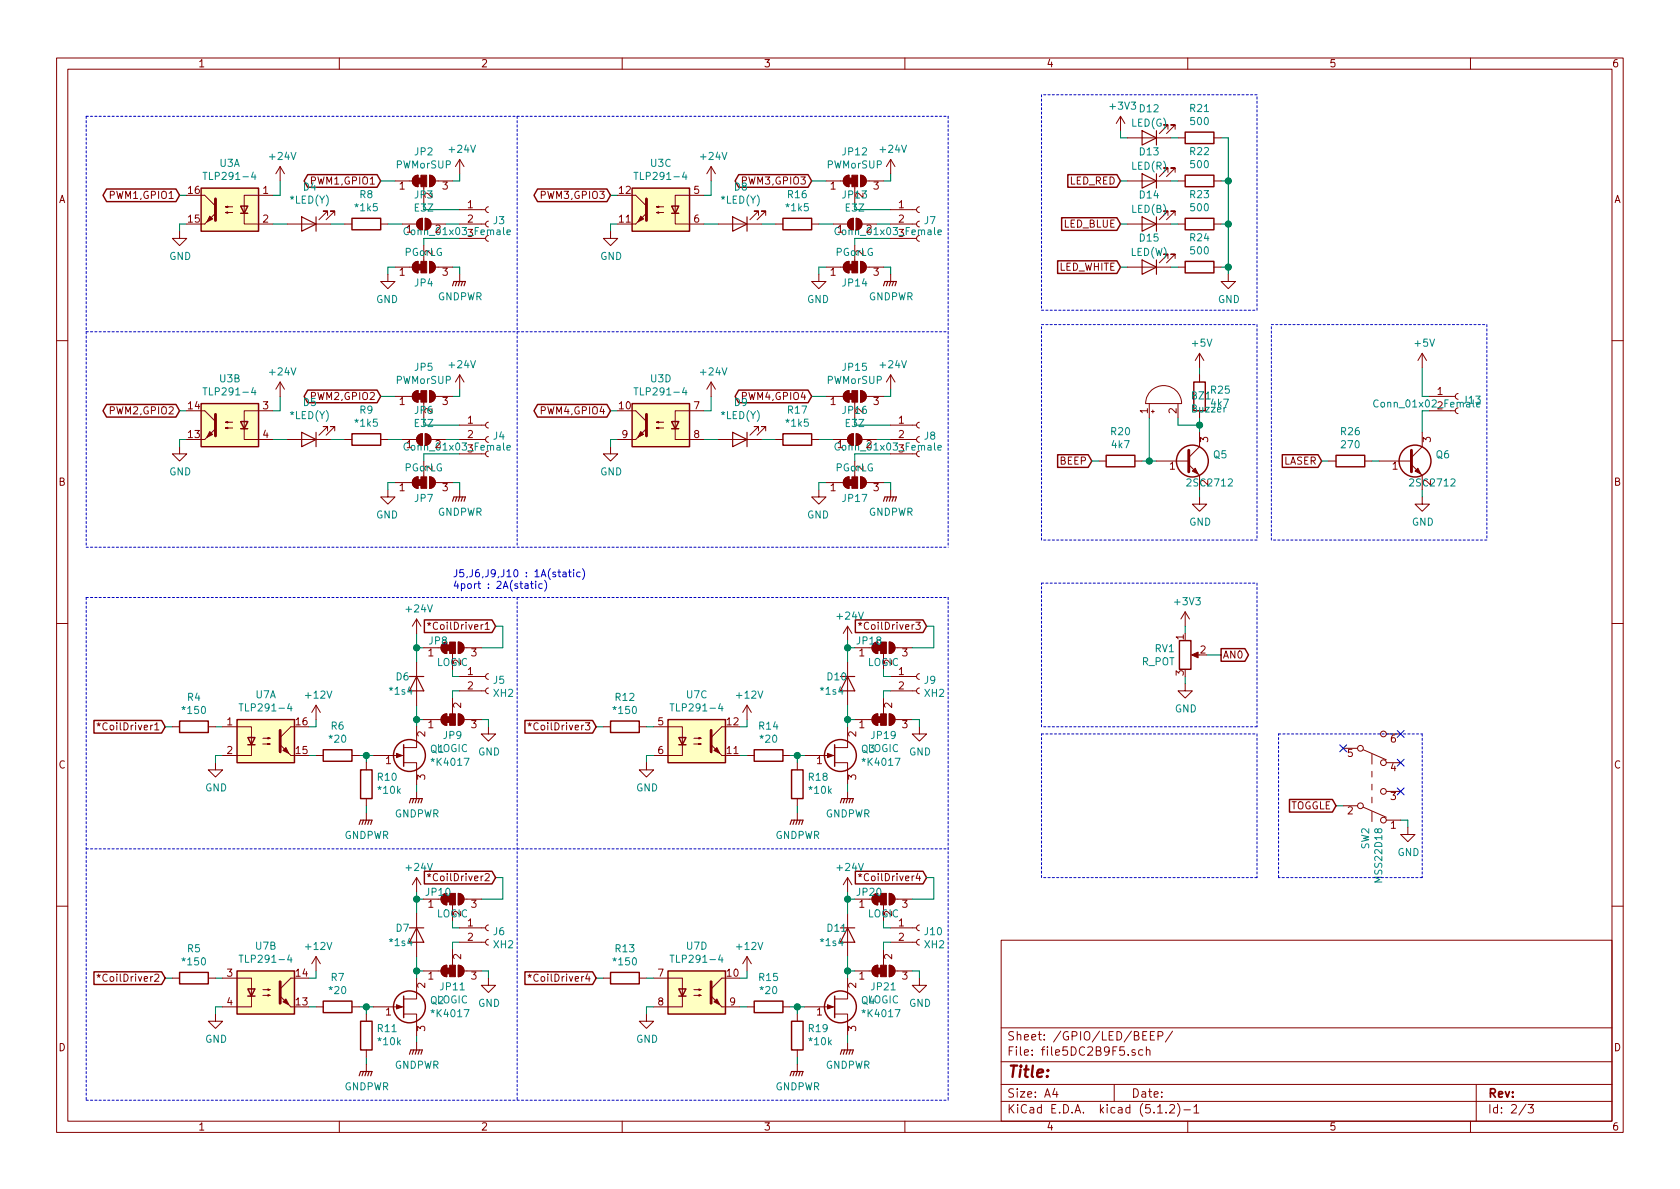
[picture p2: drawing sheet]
<svg xmlns="http://www.w3.org/2000/svg" width="297mm" height="210mm" viewBox="0 0 297 210" stroke-linecap="round" stroke-linejoin="round" font-family="sans-serif">
<defs><g id="words">
<text font-size="2.8" fill="#840000" x="178" y="190.5">Title:</text>
<g font-size="2.1" fill="#840000">
<text x="178" y="184">Sheet: /GPIO/LED/BEEP/</text>
<text x="178" y="186.7">File: file5DC2B9F5.sch</text>
<text x="178" y="196.9">KiCad E.D.A. kicad (5.1.2)-1</text>
<text x="178" y="194.1">Size: A4</text>
<text x="200" y="194.1">Date:</text>
<text x="263" y="194.1">Rev:</text>
<text x="263" y="196.9">Id: 2/3</text>
</g>
<g font-size="1.8" fill="#840000">
<text x="35" y="11.9">1</text>
<text x="85" y="11.9">2</text>
<text x="135" y="11.9">3</text>
<text x="185" y="11.9">4</text>
<text x="235" y="11.9">5</text>
<text x="285" y="11.9">6</text>
<text x="10.4" y="35.9">A</text>
<text x="19.8" y="35.2">PWM1,GPIO1</text>
<text x="33.3" y="34.3">16</text>
<text x="46.5" y="34.3">1</text>
<text x="55.3" y="32.6">PWM1,GPIO1</text>
<text x="70.6" y="33.5">1</text>
<text x="78.3" y="33.5">3</text>
<text x="96" y="35.2">PWM3,GPIO3</text>
<text x="109.5" y="34.3">12</text>
<text x="122.7" y="34.3">5</text>
<text x="131.5" y="32.6">PWM3,GPIO3</text>
<text x="146.8" y="33.5">1</text>
<text x="154.5" y="33.5">3</text>
<text x="189.1" y="32.6">LED_RED</text>
<text x="285.4" y="35.9">A</text>
<text x="33.3" y="39.4">15</text>
<text x="46.5" y="39.4">2</text>
<text x="71.9" y="41.1">1Conn_01x03_Female</text>
<text x="77" y="41.1">2</text>
<text x="82.7" y="36.8">1</text>
<text x="82.7" y="39.4">2</text>
<text x="109.5" y="39.4">11</text>
<text x="122.7" y="39.4">6</text>
<text x="148.1" y="41.1">1Conn_01x03_Female</text>
<text x="153.2" y="41.1">2</text>
<text x="158.9" y="36.8">1</text>
<text x="158.9" y="39.4">2</text>
<text x="188" y="40.3">LED_BLUE</text>
<text x="187.1" y="47.9">LED_WHITE</text>
<text x="70.6" y="48.8">1</text>
<text x="78.3" y="48.8">3</text>
<text x="146.8" y="48.8">1</text>
<text x="154.5" y="48.8">3</text>
<text x="55.3" y="70.7">PWM2,GPIO2</text>
<text x="70.6" y="71.6">1</text>
<text x="78.3" y="71.6">3</text>
<text x="131.5" y="70.7">PWM4,GPIO4</text>
<text x="146.8" y="71.6">1</text>
<text x="154.5" y="71.6">3</text>
<text x="254.2" y="69.8">1</text>
<text x="19.8" y="73.3">PWM2,GPIO2</text>
<text x="33.3" y="77.5">13</text>
<text x="33.3" y="72.4">14</text>
<text x="46.5" y="72.4">3</text>
<text x="46.5" y="77.5">4</text>
<text x="82.7" y="74.9">1</text>
<text x="82.7" y="77.5">2</text>
<text x="96" y="73.3">PWM4,GPIO4</text>
<text x="109.5" y="72.4">10</text>
<text x="110" y="77.5">9</text>
<text x="122.7" y="72.4">7</text>
<text x="122.7" y="77.5">8</text>
<text x="158.9" y="74.9">1</text>
<text x="158.9" y="77.5">2</text>
<text x="202.9" y="73.1" transform="rotate(-90 202.9 73.1)">1</text>
<text x="208" y="73.1" transform="rotate(-90 208 73.1)">2</text>
<text x="71.9" y="79.2">1Conn_01x03_Female</text>
<text x="77" y="79.2">2</text>
<text x="148.1" y="79.2">1Conn_01x03_Female</text>
<text x="153.2" y="79.2">2</text>
<text x="187.4" y="82.2">BEEP</text>
<text x="206.8" y="83.1">1</text>
<text x="213.6" y="78.2" transform="rotate(-90 213.6 78.2)">3</text>
<text x="226.9" y="82.2">LASER</text>
<text x="246.2" y="83.1">1</text>
<text x="253" y="78.2" transform="rotate(-90 253 78.2)">3</text>
<text x="10.4" y="85.9">B</text>
<text x="70.6" y="86.9">1</text>
<text x="78.3" y="86.9">3</text>
<text x="146.8" y="86.9">1</text>
<text x="154.5" y="86.9">3</text>
<text x="285.4" y="85.9">B</text>
<text x="76.7" y="111.4">*CoilDriver1</text>
<text x="152.9" y="111.4">*CoilDriver3</text>
<text x="209.3" y="113.1" transform="rotate(-90 209.3 113.1)">1</text>
<text x="75.7" y="116.1">1</text>
<text x="82.7" y="119.4">1</text>
<text x="83.3" y="116.1">3</text>
<text x="151.9" y="116.1">1</text>
<text x="158.9" y="119.4">1</text>
<text x="159.5" y="116.1">3</text>
<text x="209.3" y="119.5" transform="rotate(-90 209.3 119.5)">3</text>
<text x="212.2" y="115.6">2</text>
<text x="216.2" y="116.5">AN0</text>
<text x="81.5" y="125.2" transform="rotate(-90 81.5 125.2)">2</text>
<text x="82.7" y="121.9">2</text>
<text x="157.7" y="125.2" transform="rotate(-90 157.7 125.2)">2</text>
<text x="158.9" y="121.9">2</text>
<text x="18.3" y="129.2">*CoilDriver1</text>
<text x="40.2" y="128.3">1</text>
<text x="52.4" y="128.3">16</text>
<text x="75.2" y="130.3" transform="rotate(-90 75.2 130.3)">2</text>
<text x="75.7" y="128.8">1</text>
<text x="83.3" y="128.8">3</text>
<text x="94.5" y="129.2">*CoilDriver3</text>
<text x="116.4" y="128.3">5</text>
<text x="128.6" y="128.3">12</text>
<text x="151.4" y="130.3" transform="rotate(-90 151.4 130.3)">2</text>
<text x="151.9" y="128.8">1</text>
<text x="159.5" y="128.8">3</text>
<text x="245.9" y="131.3">6</text>
<text x="10.4" y="135.9">C</text>
<text x="40.2" y="133.3">2</text>
<text x="52.4" y="133.3">15</text>
<text x="68.2" y="135.1">1</text>
<text x="75.2" y="137.9" transform="rotate(-90 75.2 137.9)">3</text>
<text x="116.4" y="133.3">6</text>
<text x="128.6" y="133.3">11</text>
<text x="144.4" y="135.1">1</text>
<text x="151.4" y="137.9" transform="rotate(-90 151.4 137.9)">3</text>
<text x="238.3" y="133.9">5</text>
<text x="245.9" y="136.4">4</text>
<text x="285.4" y="135.9">C</text>
<text x="228" y="143.1">TOGGLE</text>
<text x="245.9" y="141.5">3</text>
<text x="238.3" y="144">2</text>
<text x="245.9" y="146.6">1</text>
<text x="76.7" y="155.8">*CoilDriver2</text>
<text x="152.9" y="155.8">*CoilDriver4</text>
<text x="75.7" y="160.5">1</text>
<text x="83.3" y="160.5">3</text>
<text x="151.9" y="160.5">1</text>
<text x="159.5" y="160.5">3</text>
<text x="82.7" y="163.8">1</text>
<text x="82.7" y="166.4">2</text>
<text x="158.9" y="163.8">1</text>
<text x="158.9" y="166.4">2</text>
<text x="18.3" y="173.6">*CoilDriver2</text>
<text x="40.2" y="172.7">3</text>
<text x="52.4" y="172.7">14</text>
<text x="75.7" y="173.2">1</text>
<text x="81.5" y="169.6" transform="rotate(-90 81.5 169.6)">2</text>
<text x="83.3" y="173.2">3</text>
<text x="94.5" y="173.6">*CoilDriver4</text>
<text x="116.4" y="172.7">7</text>
<text x="128.6" y="172.7">10</text>
<text x="151.9" y="173.2">1</text>
<text x="157.7" y="169.6" transform="rotate(-90 157.7 169.6)">2</text>
<text x="159.5" y="173.2">3</text>
<text x="40.2" y="177.8">4</text>
<text x="52.4" y="177.8">13</text>
<text x="68.2" y="179.6">1</text>
<text x="75.2" y="174.7" transform="rotate(-90 75.2 174.7)">2</text>
<text x="116.4" y="177.8">8</text>
<text x="129.1" y="177.8">9</text>
<text x="144.4" y="179.6">1</text>
<text x="151.4" y="174.7" transform="rotate(-90 151.4 174.7)">2</text>
<text x="10.4" y="185.9">D</text>
<text x="75.2" y="182.3" transform="rotate(-90 75.2 182.3)">3</text>
<text x="151.4" y="182.3" transform="rotate(-90 151.4 182.3)">3</text>
<text x="285.4" y="185.9">D</text>
<text x="35" y="199.9">1</text>
<text x="85" y="199.9">2</text>
<text x="135" y="199.9">3</text>
<text x="185" y="199.9">4</text>
<text x="235" y="199.9">5</text>
<text x="285" y="199.9">6</text>
</g>
<g font-size="1.8" fill="#008484">
<text x="196.4" y="19.4">+3V3</text>
<text x="200.2" y="22.4">LED(G)</text>
<text x="201.5" y="19.9">D12</text>
<text x="210.5" y="19.8">R21</text>
<text x="210.6" y="22.1">500</text>
<text x="38.9" y="29.5">U3A</text>
<text x="47.8" y="28.3">+24V</text>
<text x="70.1" y="29.8">PWMorSUP</text>
<text x="73.4" y="27.5">JP2</text>
<text x="79.6" y="27">+24V</text>
<text x="115.1" y="29.5">U3C</text>
<text x="124" y="28.3">+24V</text>
<text x="146.3" y="29.8">PWMorSUP</text>
<text x="149.1" y="27.5">JP12</text>
<text x="155.8" y="27">+24V</text>
<text x="201.5" y="27.5">D13</text>
<text x="210.5" y="27.4">R22</text>
<text x="210.6" y="29.7">500</text>
<text x="36.7" y="31.8">TLP291-4</text>
<text x="53.7" y="33.7">D4</text>
<text x="63.7" y="35">R8</text>
<text x="73.4" y="35.1">JP3</text>
<text x="76.5" y="35" transform="rotate(-90 76.5 35)">2</text>
<text x="112.9" y="31.8">TLP291-4</text>
<text x="129.9" y="33.7">D8</text>
<text x="139.3" y="35">R16</text>
<text x="152.7" y="35" transform="rotate(-90 152.7 35)">2</text>
<text x="200.2" y="30">LED(R)</text>
<text x="201.5" y="35.1">D14</text>
<text x="210.5" y="35">R23</text>
<text x="51.5" y="36">*LED(Y)</text>
<text x="63" y="37.4">*1k5</text>
<text x="73.3" y="37.4">E3Z</text>
<text x="82.7" y="41.9">3</text>
<text x="87.3" y="39.6">J3</text>
<text x="127.7" y="36">*LED(Y)</text>
<text x="139.2" y="37.4">*1k5</text>
<text x="149.5" y="37.4">E3Z</text>
<text x="158.9" y="41.9">3</text>
<text x="163.5" y="39.6">J7</text>
<text x="200.2" y="37.6">LED(B)</text>
<text x="210.6" y="37.4">500</text>
<text x="29.9" y="46">GND</text>
<text x="71.6" y="45.3">PGorLG</text>
<text x="76.5" y="45.2" transform="rotate(-90 76.5 45.2)">2</text>
<text x="106.1" y="46">GND</text>
<text x="147.8" y="45.3">PGorLG</text>
<text x="152.7" y="45.2" transform="rotate(-90 152.7 45.2)">2</text>
<text x="200" y="45.3">LED(W)</text>
<text x="201.5" y="42.7">D15</text>
<text x="210.5" y="42.7">R24</text>
<text x="210.6" y="45">500</text>
<text x="66.5" y="53.6">GND</text>
<text x="73.4" y="50.7">JP4</text>
<text x="77.4" y="53.1">GNDPWR</text>
<text x="142.7" y="53.6">GND</text>
<text x="149.1" y="50.7">JP14</text>
<text x="153.6" y="53.1">GNDPWR</text>
<text x="215.3" y="53.6">GND</text>
<text x="73.4" y="65.6">JP5</text>
<text x="79.6" y="65.1">+24V</text>
<text x="149.1" y="65.6">JP15</text>
<text x="155.8" y="65.1">+24V</text>
<text x="210.9" y="61.3">+5V</text>
<text x="250.2" y="61.3">+5V</text>
<text x="36.7" y="69.9">TLP291-4</text>
<text x="38.9" y="67.6">U3B</text>
<text x="47.8" y="66.4">+24V</text>
<text x="53.7" y="71.8">D5</text>
<text x="70.1" y="67.9">PWMorSUP</text>
<text x="112.9" y="69.9">TLP291-4</text>
<text x="115.1" y="67.6">U3D</text>
<text x="124" y="66.4">+24V</text>
<text x="129.9" y="71.8">D9</text>
<text x="146.3" y="67.9">PWMorSUP</text>
<text x="210.7" y="70.6">BZ1</text>
<text x="214.1" y="69.6">R25</text>
<text x="214.2" y="71.9">4k7</text>
<text x="258.8" y="71.4">J13</text>
<text x="51.5" y="74.1">*LED(Y)</text>
<text x="63" y="75.5">*1k5</text>
<text x="63.7" y="73.1">R9</text>
<text x="73.3" y="75.5">E3Z</text>
<text x="73.4" y="73.2">JP6</text>
<text x="76.5" y="73.1" transform="rotate(-90 76.5 73.1)">2</text>
<text x="87.3" y="77.7">J4</text>
<text x="127.7" y="74.1">*LED(Y)</text>
<text x="139.2" y="75.5">*1k5</text>
<text x="139.3" y="73.1">R17</text>
<text x="149.5" y="75.5">E3Z</text>
<text x="152.7" y="73.1" transform="rotate(-90 152.7 73.1)">2</text>
<text x="163.5" y="77.7">J8</text>
<text x="196.5" y="77">R20</text>
<text x="210.8" y="72.9">Buzzer</text>
<text x="237.1" y="77">R26</text>
<text x="243.6" y="72.1">Conn_01x02_Female</text>
<text x="254.2" y="72.4">2</text>
<text x="71.6" y="83.4">PGorLG</text>
<text x="76.5" y="83.3" transform="rotate(-90 76.5 83.3)">2</text>
<text x="82.7" y="80">3</text>
<text x="147.8" y="83.4">PGorLG</text>
<text x="152.7" y="83.3" transform="rotate(-90 152.7 83.3)">2</text>
<text x="158.9" y="80">3</text>
<text x="196.6" y="79.3">4k7</text>
<text x="214.6" y="81">Q5</text>
<text x="237.3" y="79.3">270</text>
<text x="253.9" y="81">Q6</text>
<text x="29.9" y="84.1">GND</text>
<text x="73.4" y="88.8">JP7</text>
<text x="106.1" y="84.1">GND</text>
<text x="149.1" y="88.8">JP17</text>
<text x="210.2" y="86">2SC2712</text>
<text x="213.6" y="85.8" transform="rotate(-90 213.6 85.8)">2</text>
<text x="249.6" y="86">2SC2712</text>
<text x="253" y="85.8" transform="rotate(-90 253 85.8)">2</text>
<text x="66.5" y="91.7">GND</text>
<text x="77.4" y="91.2">GNDPWR</text>
<text x="142.7" y="91.7">GND</text>
<text x="153.6" y="91.2">GNDPWR</text>
<text x="210.3" y="93">GND</text>
<text x="249.6" y="93">GND</text>
<text x="207.8" y="107">+3V3</text>
<text x="72" y="108.3">+24V</text>
<text x="75.9" y="114">JP8</text>
<text x="148.2" y="109.6">+24V</text>
<text x="151.6" y="114">JP18</text>
<text x="77.2" y="117.8">LOGIC</text>
<text x="81.5" y="117.6" transform="rotate(-90 81.5 117.6)">2</text>
<text x="153.4" y="117.8">LOGIC</text>
<text x="157.7" y="117.6" transform="rotate(-90 157.7 117.6)">2</text>
<text x="201.9" y="117.6">R_POT</text>
<text x="204.2" y="115.3">RV1</text>
<text x="33.2" y="123.9">R4</text>
<text x="43.1" y="125.8">TLP291-4</text>
<text x="45.2" y="123.5">U7A</text>
<text x="54.2" y="123.5">+12V</text>
<text x="69.1" y="122.9">*1s4</text>
<text x="70.1" y="120.3">D6</text>
<text x="87.3" y="120.9">J5</text>
<text x="87.3" y="123.2">XH2</text>
<text x="108.9" y="123.9">R12</text>
<text x="119.3" y="125.8">TLP291-4</text>
<text x="121.4" y="123.5">U7C</text>
<text x="130.4" y="123.5">+12V</text>
<text x="145.3" y="122.9">*1s4</text>
<text x="146.3" y="120.3">D10</text>
<text x="163.5" y="120.9">J9</text>
<text x="163.5" y="123.2">XH2</text>
<text x="207.7" y="126">GND</text>
<text x="32.5" y="126.3">*150</text>
<text x="58.4" y="131.3">*20</text>
<text x="58.6" y="129">R6</text>
<text x="78.4" y="130.7">JP9</text>
<text x="108.7" y="126.3">*150</text>
<text x="134.3" y="129">R14</text>
<text x="134.6" y="131.3">*20</text>
<text x="154.2" y="130.7">JP19</text>
<text x="76.1" y="133.1">Q1</text>
<text x="76.6" y="135.4">*K4017</text>
<text x="77.2" y="133">LOGIC</text>
<text x="84.5" y="133.6">GND</text>
<text x="152.3" y="133.1">Q3</text>
<text x="152.8" y="135.4">*K4017</text>
<text x="153.4" y="133">LOGIC</text>
<text x="160.7" y="133.6">GND</text>
<text x="36.3" y="139.9">GND</text>
<text x="66.8" y="138.1">R10</text>
<text x="67" y="140.4">*10k</text>
<text x="112.5" y="139.9">GND</text>
<text x="143" y="138.1">R18</text>
<text x="143.2" y="140.4">*10k</text>
<text x="60.9" y="148.4">GNDPWR</text>
<text x="69.7" y="144.5">GNDPWR</text>
<text x="137.1" y="148.4">GNDPWR</text>
<text x="145.9" y="144.5">GNDPWR</text>
<text x="72" y="154">+24V</text>
<text x="148.2" y="154">+24V</text>
<text x="242.1" y="150.2" transform="rotate(-90 242.1 150.2)">SW2</text>
<text x="244.4" y="155.8" transform="rotate(-90 244.4 155.8)">MSS22D18</text>
<text x="247.1" y="151.4">GND</text>
<text x="75.4" y="158.4">JP10</text>
<text x="151.6" y="158.4">JP20</text>
<text x="45.2" y="167.9">U7B</text>
<text x="54.2" y="168">+12V</text>
<text x="69.1" y="167.3">*1s4</text>
<text x="70.1" y="164.8">D7</text>
<text x="77.2" y="162.2">LOGIC</text>
<text x="81.5" y="162" transform="rotate(-90 81.5 162)">2</text>
<text x="87.3" y="165.4">J6</text>
<text x="87.3" y="167.7">XH2</text>
<text x="121.4" y="167.9">U7D</text>
<text x="130.4" y="168">+12V</text>
<text x="145.3" y="167.3">*1s4</text>
<text x="146.3" y="164.8">D11</text>
<text x="153.4" y="162.2">LOGIC</text>
<text x="157.7" y="162" transform="rotate(-90 157.7 162)">2</text>
<text x="163.5" y="167.7">XH2</text>
<text x="163.6" y="165.4">J10</text>
<text x="32.5" y="170.7">*150</text>
<text x="33.2" y="168.4">R5</text>
<text x="43.1" y="170.3">TLP291-4</text>
<text x="58.6" y="173.5">R7</text>
<text x="108.7" y="170.7">*150</text>
<text x="108.9" y="168.4">R13</text>
<text x="119.3" y="170.3">TLP291-4</text>
<text x="134.3" y="173.5">R15</text>
<text x="58.4" y="175.8">*20</text>
<text x="76.1" y="177.6">Q2</text>
<text x="76.6" y="179.9">*K4017</text>
<text x="77.2" y="177.4">LOGIC</text>
<text x="78" y="175.1">JP11</text>
<text x="84.5" y="178">GND</text>
<text x="134.6" y="175.8">*20</text>
<text x="152.3" y="177.6">Q4</text>
<text x="152.8" y="179.9">*K4017</text>
<text x="153.4" y="177.4">LOGIC</text>
<text x="154.2" y="175.1">JP21</text>
<text x="160.7" y="178">GND</text>
<text x="36.3" y="184.4">GND</text>
<text x="66.8" y="182.5">R11</text>
<text x="67" y="184.8">*10k</text>
<text x="112.5" y="184.4">GND</text>
<text x="143" y="182.5">R19</text>
<text x="143.2" y="184.8">*10k</text>
<text x="69.7" y="189">GNDPWR</text>
<text x="145.9" y="189">GNDPWR</text>
<text x="60.9" y="192.8">GNDPWR</text>
<text x="137.1" y="192.8">GNDPWR</text>
</g>
<g font-size="1.8" fill="#0000c2">
<text x="80" y="102.1">J5,J6,J9,J10 : 1A(static)</text>
<text x="80" y="104.1">4port : 2A(static)</text>
</g>
</g></defs>
<g fill="none" stroke="#840000" stroke-width=".18">
<path d="M10 10.3h277v189.9h-277zM12 12.2h273v186.1h-273zM60 10.3v1.9M110 10.3v1.9M160 10.3v1.9M210 10.3v1.9M260 10.3v1.9M35.6 39.6h.6M35.6 34.5h.6l1.9 1.9M39.9 37.6l.4-.1v.2l-.4-.1h1.2M39.9 36.6l.4-.2v.3l-.4-.1h1.2M48.3 34.5h-5.1v5.1h5.1"/>
<path d="M49.5 29.5v2.5M49.5 29.5l-.7 1.2M49.5 29.5l.8 1.2M50.8 39.6h7.6M57.9 38.1v-.8h-.8h.8l-1.5 1.6M59.2 38.1v-.8h-.8h.8l-1.5 1.6M61 39.6h1.2M67.3 39.6h1.3M69.8 32h3.1M71.1 39.6h2.6M73.3 31.2l.6-.2v2a1.02 1.02 0 0 1-1-.7 1.02 1.02 0 0 1 .4-1.1zM73.9 39l.4-.3 .4-.1v2a1.03 1.03 0 0 1-.9-.6 1.03 1.03 0 0 1 .1-1z"/>
<path d="M74.9 33v2.8M75.2 38.6a1.02 1.02 0 0 1 1 1 1.02 1.02 0 0 1-1 1zM75.9 31a1.02 1.02 0 0 1 1.1 1 1.02 1.02 0 0 1-1.1 1zM77 32h3M81.3 28.2v2.5M81.3 28.2l-.8 1.3M81.3 28.2l.7 1.3M81.3 39.6h3.8M81.3 37.1h4.6M86.4 39.1l-.3 .1-.2 .3 .1 .4 .4 .2M86.4 36.6l-.3 .1-.2 .3 .1 .4 .4 .2M111.8 39.6h.6"/>
<path d="M111.8 34.5h.6l1.9 1.9M116.1 37.6l.4-.1v.2l-.4-.1h1.2M116.1 36.6l.4-.2v.3l-.4-.1h1.2M124.5 34.5h-5.1v5.1h5.1M125.7 29.5v2.5M125.7 29.5l-.7 1.2M125.7 29.5l.8 1.2M127 39.6h7.6M134.1 38.1v-.8h-.8h.8l-1.5 1.6M135.4 38.1v-.8h-.8h.8l-1.5 1.6M137.2 39.6h1.2M143.5 39.6h1.3"/>
<path d="M146 32h3.1M147.3 39.6h2.6M149.5 31.2l.6-.2v2a1.02 1.02 0 0 1-1-.7 1.02 1.02 0 0 1 .4-1.1zM150.1 39l.4-.3 .4-.1v2a1.03 1.03 0 0 1-.9-.6 1.03 1.03 0 0 1 .1-1zM151.1 33v2.8M151.4 38.6a1.02 1.02 0 0 1 1 1 1.02 1.02 0 0 1-1 1zM152.1 31a1.02 1.02 0 0 1 1.1 1 1.02 1.02 0 0 1-1.1 1zM153.2 32h3M157.5 28.2v2.5M157.5 28.2l-.8 1.3M157.5 28.2l.7 1.3M157.5 39.6h3.8"/>
<path d="M157.5 37.1h4.6M162.6 39.1l-.3 .1-.2 .3 .1 .4 .4 .2M162.6 36.6l-.3 .1-.2 .3 .1 .4 .4 .2M198.1 20.6l-.7 1.2M198.1 20.6v2.5M198.1 20.6l.8 1.2M199.4 32h7.6M199.4 39.6h7.6M199.4 24.4h7.6M206.5 30.5v-.8h-.8h.8l-1.5 1.5M206.5 38.1v-.8h-.8h.8l-1.5 1.6M206.5 22.9v-.8h-.8h.8l-1.5 1.5"/>
<path d="M207.8 30.5v-.8h-.8h.8l-1.6 1.5M207.8 38.1v-.8h-.8h.8l-1.6 1.6M207.8 22.9v-.8h-.8h.8l-1.6 1.5M208.3 32h1.2M208.3 39.6h1.2M208.3 24.4h1.2M214.6 32h1.3M214.6 39.6h1.3M214.6 24.4h1.3M31.7 40.9v1.3h1.3l-1.3 1.2-1.2-1.2h1.2M68.6 48.5v1.3h-1.3l1.3 1.2 1.2-1.2h-1.2M69.8 47.2h3.1"/>
<path d="M73.3 46.5l.6-.3v2.1a1.02 1.02 0 0 1-1-.7 1.02 1.02 0 0 1 .4-1.1zM74.9 43.4v2.8M75.9 46.2a1.02 1.02 0 0 1 1.1 1 1.02 1.02 0 0 1-1.1 1.1zM77 47.2h3M81.3 48.5v1.3M81.3 42.2h3.8M86.4 41.7l-.3 .1-.2 .3 .1 .4 .4 .2M107.9 40.9v1.3h1.3l-1.3 1.2-1.2-1.2h1.2M144.8 48.5v1.3h-1.3l1.3 1.2 1.2-1.2h-1.2M146 47.2h3.1M149.5 46.5l.6-.3v2.1a1.02 1.02 0 0 1-1-.7 1.02 1.02 0 0 1 .4-1.1zM151.1 43.4v2.8"/>
<path d="M152.1 46.2a1.02 1.02 0 0 1 1.1 1 1.02 1.02 0 0 1-1.1 1.1zM153.2 47.2h3M157.5 48.5v1.3M157.5 42.2h3.8M162.6 41.7l-.3 .1-.2 .3 .1 .4 .4 .2M199.4 47.2h7.6M206.5 45.7v-.7h-.8h.8l-1.5 1.5M207.8 45.7v-.7h-.8h.8l-1.6 1.5M208.3 47.2h1.2M214.6 47.2h1.3M217.2 48.5v1.3h1.2l-1.2 1.2-1.3-1.2h1.3M10 60.2h2"/>
<path d="M31.7 79v1.3h1.3l-1.3 1.2-1.2-1.2h1.2M35.6 72.6h.6l1.9 1.9M35.6 77.7h.6M39.9 75.7l.4-.1v.2l-.4-.1h1.2M39.9 74.7l.4-.2v.3l-.4-.1h1.2M48.3 72.6h-5.1v5.1h5.1M49.5 67.6l-.7 1.2M49.5 67.6v2.5M49.5 67.6l.8 1.2M50.8 77.7h7.6M57.9 76.2v-.8h-.8h.8l-1.5 1.6M59.2 76.2v-.8h-.8h.8l-1.5 1.6"/>
<path d="M61 77.7h1.2M67.3 77.7h1.3M69.8 70.1h3.1M71.1 77.7h2.6M73.3 69.3l.6-.2v2a1.02 1.02 0 0 1-1-.7 1.02 1.02 0 0 1 .4-1.1zM73.9 77.1l.4-.3 .4-.1v2a1.03 1.03 0 0 1-.9-.6 1.03 1.03 0 0 1 .1-1zM74.9 71.1v2.8M75.2 76.7a1.02 1.02 0 0 1 1 1 1.02 1.02 0 0 1-1 1zM75.9 69.1a1.02 1.02 0 0 1 1.1 1 1.02 1.02 0 0 1-1.1 1zM77 70.1h3M81.3 66.3v2.5M81.3 66.3l-.8 1.3"/>
<path d="M81.3 66.3l.7 1.3M81.3 77.7h3.8M81.3 75.2h4.6M86.4 79.8l-.3 .1-.2 .3 .1 .4 .4 .2M86.4 77.2l-.3 .1-.2 .3 .1 .4 .4 .2M86.4 74.7l-.3 .1-.2 .3 .1 .4 .4 .2M107.9 79v1.3h1.3l-1.3 1.2-1.2-1.2h1.2M109.2 77.7h3.2M111.8 72.6h.6l1.9 1.9M116.1 75.7l.4-.1v.2l-.4-.1h1.2M116.1 74.7l.4-.2v.3l-.4-.1h1.2M124.5 72.6h-5.1v5.1h5.1"/>
<path d="M125.7 67.6l-.7 1.2M125.7 67.6v2.5M125.7 67.6l.8 1.2M127 77.7h7.6M134.1 76.2v-.8h-.8h.8l-1.5 1.6M135.4 76.2v-.8h-.8h.8l-1.5 1.6M137.2 77.7h1.2M143.5 77.7h1.3M146 70.1h3.1M147.3 77.7h2.6M149.5 69.3l.6-.2v2a1.02 1.02 0 0 1-1-.7 1.02 1.02 0 0 1 .4-1.1zM150.1 77.1l.4-.3 .4-.1v2a1.03 1.03 0 0 1-.9-.6 1.03 1.03 0 0 1 .1-1z"/>
<path d="M151.1 71.1v2.8M151.4 76.7a1.02 1.02 0 0 1 1 1 1.02 1.02 0 0 1-1 1zM152.1 69.1a1.02 1.02 0 0 1 1.1 1 1.02 1.02 0 0 1-1.1 1zM153.2 70.1h3M157.5 66.3v2.5M157.5 66.3l-.8 1.3M157.5 66.3l.7 1.3M157.5 77.7h3.8M157.5 75.2h4.6M162.6 79.8l-.3 .1-.2 .3 .1 .4 .4 .2M162.6 77.2l-.3 .1-.2 .3 .1 .4 .4 .2M162.6 74.7l-.3 .1-.2 .3 .1 .4 .4 .2"/>
<path d="M203.2 71.4v2.5M203.5 69.1a3.2 3.2 0 0 1 3.5-.7 3.2 3.2 0 0 1 1.9 3h-6.3a3 3 0 0 1 .9-2.3zM203.6 72.8h.5M203.8 72.5v.5M208.3 71.4v2.5M212.1 62.5l-.8 1.2M212.1 62.5v2.5M212.1 66.3v1.3M212.1 72.6v1.3M212.1 76.4v2.6l-1.9 1.9M212.1 62.5l.8 1.2M251.5 62.5l-.8 1.2"/>
<path d="M251.5 62.5v2.5M251.5 76.4v2.6l-1.9 1.9M251.5 62.5l.7 1.2M252.7 70.1h4.6M252.7 72.6h3.8M257.8 72.1l-.3 .1-.2 .4 .1 .3 .4 .2M257.8 69.6l-.3 .1-.2 .3 .1 .4 .4 .2M285 60.2h2M68.6 86.6v1.3h-1.3l1.3 1.2 1.2-1.2h-1.2M69.8 85.3h3.1M73.1 84.7l.5-.3 .3-.1v2.1a1.03 1.03 0 0 1-.9-.6 1.03 1.03 0 0 1 .1-1.1zM74.9 81.5v2.8"/>
<path d="M75.9 84.3a1.02 1.02 0 0 1 1.1 1 1.02 1.02 0 0 1-1.1 1.1zM77 85.3h3M81.3 86.6v1.3M81.3 80.3h3.8M144.8 86.6v1.3h-1.3l1.3 1.2 1.2-1.2h-1.2M146 85.3h3.1M149.5 84.6l.6-.3v2.1a1.02 1.02 0 0 1-1-.7 1.02 1.02 0 0 1 .4-1.1zM151.1 81.5v2.8M152.1 84.3a1.02 1.02 0 0 1 1.1 1 1.02 1.02 0 0 1-1.1 1.1zM153.2 85.3h3M157.5 86.6v1.3M157.5 80.3h3.8"/>
<path d="M194.3 81.5h1.3M200.7 81.5h1.2M204.5 81.5h5.7M210.2 82.2l1.9 1.9v2.5M212.1 87.9v1.2h1.3l-1.3 1.3-1.3-1.3h1.3M234.9 81.5h1.3M241.3 81.5h1.3M243.8 81.5h5.8M249.6 82.2l1.9 1.9v2.5M251.5 87.9v1.2h1.2l-1.2 1.3-1.3-1.3h1.3M10 110.3h2M73.7 109.5v2.5"/>
<path d="M73.7 117.1v7.6M73.7 109.5l-.8 1.2M73.7 109.5l.7 1.2M74.9 114.5h2.6M75.6 110.2l.3 .1 .3-.1M75.7 110.6l.2-.3 .1 .3M75.9 110v.3M78.2 113.9l.4-.3 .4-.1v2.1a1.03 1.03 0 0 1-.9-.6 1.03 1.03 0 0 1 .1-1.1zM80 115.6v2.8M81 113.5a1.02 1.02 0 0 1 1 1 1.02 1.02 0 0 1-1 1.1zM81.3 119.6h4.6M82 114.5h3.1"/>
<path d="M85.8 111.3h.7M86.4 119.1l-.3 .1-.2 .4 .1 .3 .4 .2M149.9 110.7v2.6M149.9 117.1v7.6M149.9 110.7l-.8 1.3M149.9 110.7l.7 1.3M151.8 110.2l.3 .1 .3-.1M151.9 110.6l.2-.3 .1 .3M152.1 110v.3M154.4 113.9l.4-.3 .4-.1v2.1a1.03 1.03 0 0 1-.9-.6 1.03 1.03 0 0 1 .1-1.1zM156.2 115.6v2.8M157.2 113.5a1.02 1.02 0 0 1 1 1 1.02 1.02 0 0 1-1 1.1z"/>
<path d="M157.5 119.6h4.6M158.2 114.5h3.1M162.6 119.1l-.3 .1-.2 .4 .1 .3 .4 .2M209.5 108.2l-.7 1.3M209.5 108.2v2.5M209.5 108.2l.8 1.3M211.1 115.8h1M285 110.3h2M17.1 128l.3 .1 .4-.1M17.3 128.4l.1-.3 .2 .3M17.4 127.8v.3M27.4 129.1h.7"/>
<path d="M30.5 128.5h1.2M36.8 128.5h1.3M38.1 134.9v1.2h1.3l-1.3 1.3-1.3-1.3h1.3M39.4 128.5h5v5.1h-5M46.5 131.6h1.3l-.4 .1v-.3l.4 .2M46.5 130.6h1.3l-.4 .1v-.3l.4 .2M51.4 133.6h.7M52.1 128.5h-.7l-1.9 1.9M55.9 124.7l-.8 1.3M55.9 124.7v2.5M55.9 124.7l.7 1.3M55.9 133.6h1.2"/>
<path d="M62.2 133.6h1.3M64.8 134.9v1.2M66 133.6h5.4M71.4 134.9h2.3v3.8M73.7 128.5v3.7h-2.3M73.7 139.9v1.3M74.9 127.2h3.1M78.2 126.6l.4-.3 .4-.1v2.1a1.03 1.03 0 0 1-.9-.6 1.03 1.03 0 0 1 .1-1.1zM80 123.4v2.8M81 126.2a1.02 1.02 0 0 1 1 1 1.02 1.02 0 0 1-1 1.1zM81.3 122.2h4.6M82 127.2h3.1"/>
<path d="M86.4 128.5v1.3h1.2l-1.2 1.3-1.3-1.3h1.3M86.4 121.7l-.3 .1-.2 .3 .1 .4 .4 .2M93.3 128l.3 .1 .4-.1M93.5 128.4l.1-.3 .2 .3M93.6 127.8v.3M106.7 128.5h1.2M113 128.5h1.3M114.3 134.9v1.2h1.3l-1.3 1.3-1.3-1.3h1.3M115.6 128.5h5v5.1h-5M122.7 131.6h1.3l-.4 .1v-.3l.4 .2M122.7 130.6h1.3l-.4 .1v-.3l.4 .2M127.6 133.6h.7"/>
<path d="M128.3 128.5h-.7l-1.9 1.9M132.1 133.6h1.2M132.1 124.7v2.5M132.1 124.7l-.8 1.3M132.1 124.7l.7 1.3M138.4 133.6h1.3M141 134.9v1.2M142.2 133.6h5.4M147.6 134.9h2.3v3.8M149.9 128.5v3.7h-2.3M149.9 139.9v1.3M151.1 127.2h3.1"/>
<path d="M154.5 126.5l.7-.3v2.1a1.02 1.02 0 0 1-1-.7 1.02 1.02 0 0 1 .3-1.1zM156.2 123.4v2.8M157.2 126.2a1.02 1.02 0 0 1 1 1 1.02 1.02 0 0 1-1 1.1zM157.5 122.2h4.6M158.2 127.2h3.1M162.6 121.7l-.3 .1-.2 .3 .1 .4 .4 .2M162.6 128.5v1.3h1.2l-1.2 1.3-1.3-1.3h1.3M209.5 120.9v1.3h1.3l-1.3 1.2-1.2-1.2h1.2M237.5 132.3h2.5M241 132.6l4.1 1.8M242.6 133.3v1.8M242.6 136.4v1"/>
<path d="M242.6 138.7v1M245.1 139.9h2.5M245.1 134.9h2.5M245.1 129.8h2.5M64.8 141.2v1.3M64.8 143.8v1.2M73.7 155.2v2.5M73.7 155.2l-.8 1.3M73.7 155.2l.7 1.3M75.6 154.7l.3 .1 .3-.1M75.7 155l.2-.2 .1 .2M75.9 154.5v.3"/>
<path d="M78.2 158.3l.4-.3h.4v2a1.03 1.03 0 0 1-.9-.6 1.03 1.03 0 0 1 .1-1.1zM81 158a1.02 1.02 0 0 1 1 1 1.02 1.02 0 0 1-1 1zM82 159h3.1M141 141.2v1.3M141 143.8v1.2M149.9 155.2v2.5M149.9 155.2l-.8 1.3M149.9 155.2l.7 1.3M151.8 154.7l.3 .1 .3-.1M151.9 155l.2-.2 .1 .2M152.1 154.5v.3M154.4 158.3l.4-.3h.4v2a1.03 1.03 0 0 1-.9-.6 1.03 1.03 0 0 1 .1-1.1z"/>
<path d="M157.2 158a1.02 1.02 0 0 1 1 1 1.02 1.02 0 0 1-1 1zM158.2 159h3.1M237.5 142.5h2.5M241 142.7l4.1 1.8M242.6 141v1M242.6 143.5v1.8M245.1 145h2.5M248.9 146.3v1.3h1.3l-1.3 1.2-1.3-1.2h1.3M10 160.2h2M17.1 172.4l.3 .2 .4-.2M17.3 172.8l.1-.2 .2 .2M17.4 172.3v.3"/>
<path d="M30.5 173h1.2M36.8 173h1.3M38.1 179.3v1.3h1.3l-1.3 1.3-1.3-1.3h1.3M39.4 173h5v5h-5M46.5 176h1.3l-.4 .1v-.2l.4 .1M46.5 175h1.3l-.4 .1v-.2l.4 .1M51.4 178h.7M52.1 173h-.7l-1.9 1.9M55.9 169.2v2.5M55.9 169.2l-.8 1.2M55.9 169.2l.7 1.2M55.9 178h1.2"/>
<path d="M62.2 178h1.3M64.8 179.3v1.3M66 178h5.4M71.4 179.3h2.3v3.8M73.7 173v3.7h-2.3M73.7 161.5v7.7M74.9 171.7h3.1M78.2 171l.4-.3h.4v2a1.03 1.03 0 0 1-.9-.6 1.03 1.03 0 0 1 .1-1.1zM80 160v2.8M80 167.9v2.8M81 170.7a1.02 1.02 0 0 1 1 1 1.02 1.02 0 0 1-1 1zM81.3 166.6h4.6"/>
<path d="M81.3 164.1h4.6M82 171.7h3.1M86.4 173v1.2h1.2l-1.2 1.3-1.3-1.3h1.3M86.4 166.1l-.3 .1-.2 .3 .1 .4 .4 .2M86.4 163.6l-.3 .1-.2 .3 .1 .4 .4 .2M93.3 172.4l.3 .2 .4-.2M93.5 172.8l.1-.2 .2 .2M93.6 172.3v.3M106.7 173h1.2M113 173h1.3M114.3 179.3v1.3h1.3l-1.3 1.3-1.3-1.3h1.3M115.6 173h5v5h-5"/>
<path d="M122.7 176h1.3l-.4 .1v-.2l.4 .1M122.7 175h1.3l-.4 .1v-.2l.4 .1M127.6 178h3.2M128.3 173h-.7l-1.9 1.9M132.1 178h1.2M132.1 169.2l-.8 1.2M132.1 169.2v2.5M132.1 169.2l.7 1.2M138.4 178h1.3M141 179.3v1.3M142.2 178h5.4M147.6 179.3h2.3v3.8"/>
<path d="M149.9 173v3.7h-2.3M149.9 161.5v7.7M151.1 171.7h3.1M154.4 171l.4-.3h.4v2a1.03 1.03 0 0 1-.9-.6 1.03 1.03 0 0 1 .1-1.1zM156.2 160v2.8M156.2 167.9v2.8M157.2 170.7a1.02 1.02 0 0 1 1 1 1.02 1.02 0 0 1-1 1zM157.5 166.6h4.6M157.5 164.1h4.6M158.2 171.7h3.1M162.6 166.1l-.3 .1-.2 .3 .1 .4 .4 .2M162.6 163.6l-.3 .1-.2 .3 .1 .4 .4 .2"/>
<path d="M162.6 173v1.2h1.2l-1.2 1.3-1.3-1.3h1.3M177 166.3h108v32h-108zM285 160.2h2M60 198.3v1.9M64.8 185.7v1.2M64.8 188.2v1.3M73.7 184.4v1.3M110 198.3v1.9M141 185.7v1.2M141 188.2v1.3M149.9 184.4v1.3M160 198.3v1.9"/>
<path d="M177 194.8h108M177 191.8h108M177 187.8h108M177 181.8h108M186.5 192.5l-.4 1h1M186.8 193v1M197 191.8v3M200.7 185.7l-.4-.1-.2 .2 .1 .2 .5 .2v.3h-.6M202.1 185.7l-.5-.1-.3 .3 .1 .6 .2 .1 .5-.1M202.7 185.7l.2-.1 .4 .1v.9M202.7 185.1v1.5M202.8 182.4h-.7v1.5h.7"/>
<path d="M203.4 183.1h.5M204.1 182.4h-.7v1.5h.7M204.7 196.8h.8M204.7 183.2l.8-.1 .1-.2-.1-.3-.2-.2h-.6v1.5M206.2 196.7v.1M206.8 195.5l.2-.2h.4l.2 .2 .1 .3-.1 .2-.8 .8h.9M207.3 182.3l-1.3 2M208.2 195.1a1.71 1.71 0 0 1 0 2.3M209.3 196.3h1.2M210 198.3v1.9M211.1 195.8l.4-.5v1.5M211.1 196.8h.9"/>
<path d="M260 198.3v1.9M261 191.8v6.5M269.8 195.2l-1.2 2M270.2 195.3h.9l-.5 .6 .4 .1v.7l-.2 .1-.6-.1"/>
<circle cx="240.5" cy="132.3" r=".51"/>
<circle cx="244.6" cy="134.9" r=".51"/>
<circle cx="244.6" cy="129.8" r=".51"/>
<circle cx="244.6" cy="139.9" r=".51"/>
<circle cx="240.5" cy="142.5" r=".51"/>
<circle cx="244.6" cy="145" r=".51"/>
</g>
<g fill="none" stroke="#840000" stroke-width=".25">
<path d="M18.8 33.4h12.3l.6 1.1-.6 1.2h-12.3l-.6-1.2zM35.6 33.3h10.1v7.6h-10.1zM42.5 36.4h1.3l-.6 1.3zM42.5 37.7h1.3M54.4 30.9h12.3l.6 1.1-.6 1.1h-12.3l-.6-1.1zM62.2 38.6h5.1v2h-5.1zM95 33.4h12.3l.6 1.1-.6 1.2h-12.3l-.6-1.2zM111.8 33.3h10.1v7.6h-10.1zM118.7 36.4h1.3l-.6 1.3zM118.7 37.7h1.3M130.6 30.9h12.3l.6 1.1-.6 1.1h-12.3l-.6-1.1zM138.4 38.6h5.1v2h-5.1z"/>
<path d="M187.7 38.5h9.8l.6 1.1-.6 1.1h-9.8zM188.8 30.9h8.7l.6 1.1-.6 1.1h-8.7zM209.5 31h5.1v2h-5.1zM209.5 38.6h5.1v2h-5.1zM209.5 23.4h5.1v2h-5.1zM187 46.1h10.5l.6 1.1-.6 1.2h-10.5zM209.5 46.2h5.1v2.1h-5.1zM18.8 71.5h12.3l.6 1.1-.6 1.2h-12.3l-.6-1.2zM35.6 71.4h10.1v7.6h-10.1zM42.5 74.5h1.3l-.6 1.3zM42.5 75.8h1.3M54.4 69h12.3l.6 1.1-.6 1.1h-12.3l-.6-1.1z"/>
<path d="M62.2 76.7h5.1v2h-5.1zM95 71.5h12.3l.6 1.1-.6 1.2h-12.3l-.6-1.2zM111.8 71.4h10.1v7.6h-10.1zM118.7 74.5h1.3l-.6 1.3zM118.7 75.8h1.3M130.6 69h12.3l.6 1.1-.6 1.1h-12.3l-.6-1.1zM138.4 76.7h5.1v2h-5.1zM211.1 67.6h2v5h-2zM187 80.4h5.4l.6 1.1-.6 1.1h-5.4zM195.6 80.5h5.1v2h-5.1zM226.7 80.4h6.3l.7 1.1-.7 1.1h-6.3zM236.2 80.5h5.1v2h-5.1z"/>
<path d="M75 109.6h12l.6 1.1-.6 1.2h-12zM151.2 109.6h12l.6 1.1-.6 1.2h-12zM208.5 113.3h2.1v5.1h-2.1zM215.9 114.7h4.2l.7 1.1-.7 1.1h-4.2zM16.6 127.4h12l.6 1.1-.6 1.1h-12zM31.7 127.5h5.1v2h-5.1zM41.9 127.2h10.2v7.7h-10.2zM43.8 130.4h1.3l-.7 1.3zM43.8 131.7h1.3M57.1 132.6h5.1v2h-5.1zM63.8 136.1h2v5.1h-2zM71.4 131.7v3.8"/>
<path d="M92.8 127.4h12l.6 1.1-.6 1.1h-12zM107.9 127.5h5.1v2h-5.1zM118.1 127.2h10.2v7.7h-10.2zM120 130.4h1.3l-.7 1.3zM120 131.7h1.3M133.3 132.6h5.1v2h-5.1zM140 136.1h2v5.1h-2zM147.6 131.7v3.8M75 154.1h12l.6 1.1-.6 1.1h-12zM151.2 154.1h12l.6 1.1-.6 1.1h-12zM228 141.4h7.6l.6 1.1-.6 1.1h-7.6zM16.6 171.9h12l.6 1.1-.6 1.1h-12z"/>
<path d="M31.7 172h5.1v2h-5.1zM41.9 171.7h10.2v7.6h-10.2zM43.8 174.9h1.3l-.7 1.2zM43.8 176.1h1.3M57.1 177h5.1v2.1h-5.1zM71.4 176.1v3.9M92.8 171.9h12l.6 1.1-.6 1.1h-12zM107.9 172h5.1v2h-5.1zM118.1 171.7h10.2v7.6h-10.2zM120 174.9h1.3l-.7 1.2zM120 176.1h1.3M133.3 177h5.1v2.1h-5.1z"/>
<path d="M147.6 176.1v3.9M63.8 180.6h2v5.1h-2zM140 180.6h2v5.1h-2z"/>
<circle cx="210.8" cy="81.5" r="2.82"/>
<circle cx="250.2" cy="81.5" r="2.82"/>
<circle cx="72.4" cy="133.6" r="2.82"/>
<circle cx="148.6" cy="133.6" r="2.82"/>
<circle cx="72.4" cy="178" r="2.82"/>
<circle cx="148.6" cy="178" r="2.82"/>
</g>
<g fill="none" stroke="#008400" stroke-width=".18">
<path d="M31.7 34.5h1.3M33 39.6h-1.3v1.3M48.3 39.6h2.5M49.5 32v2.5h-1.2M58.4 39.6h2.6M67.3 32h2.5M68.6 39.6h2.5M74.9 37.1h6.4M81.3 30.7v1.3h-1.3M107.9 34.5h1.3M109.2 39.6h-1.3v1.3M124.5 39.6h2.5"/>
<path d="M125.7 32v2.5h-1.2M134.6 39.6h2.6M143.5 32h2.5M144.8 39.6h2.5M151.1 37.1h6.4M157.5 30.7v1.3h-1.3M198.1 32h1.3M198.1 39.6h1.3M198.1 23.1v1.3h1.3M207 32h1.3M207 39.6h1.3M207 24.4h1.3"/>
<path d="M215.9 32h1.3M215.9 39.6h1.3M215.9 24.4h1.3v24.1M69.8 47.2h-1.2v1.3M80 47.2h1.3v1.3M81.3 42.2h-6.4v1.2M146 47.2h-1.2v1.3M156.2 47.2h1.3v1.3M157.5 42.2h-6.4v1.2M198.1 47.2h1.3M207 47.2h1.3M215.9 47.2h1.3"/>
<path d="M31.7 72.6h1.3M33 77.7h-1.3v1.3M48.3 77.7h2.5M49.5 70.1v2.5h-1.2M58.4 77.7h2.6M67.3 70.1h2.5M68.6 77.7h2.5M74.9 75.2h6.4M81.3 68.8v1.3h-1.3M107.9 72.6h1.3M109.2 77.7h-1.3v1.3M124.5 77.7h2.5"/>
<path d="M125.7 70.1v2.5h-1.2M134.6 77.7h2.6M143.5 70.1h2.5M144.8 77.7h2.5M151.1 75.2h6.4M157.5 68.8v1.3h-1.3M203.2 73.9v7.6M208.3 73.9v1.3h3.8M212.1 65v1.3M212.1 73.9v2.5M251.5 65v5.1h1.2M251.5 72.6v3.8"/>
<path d="M69.8 85.3h-1.2v1.3M80 85.3h1.3v1.3M81.3 80.3h-6.4v1.2M146 85.3h-1.2v1.3M156.2 85.3h1.3v1.3M157.5 80.3h-6.4v1.2M193 81.5h1.3M201.9 81.5h2.6M212.1 86.6v1.3M233.7 81.5h1.2M242.6 81.5h1.2M251.5 86.6v1.3"/>
<path d="M73.7 112v5.1M73.7 114.5h1.2M80 118.4v1.2h1.3M87.6 110.7h1.3v3.8h-3.8M149.9 114.5h1.2M149.9 113.3v3.8M156.2 118.4v1.2h1.3M163.8 110.7h1.3v3.8h-3.8M209.5 110.7v1.3M209.5 119.6v1.3M213.4 115.8h2.5M29.2 128.5h1.3"/>
<path d="M38.1 128.5h1.3M39.4 133.6h-1.3v1.3M54.6 133.6h1.3M55.9 127.2v1.3h-1.3M63.5 133.6h2.5M64.8 133.6v1.3M73.7 124.7v3.8M73.7 138.7v1.2M73.7 127.2h1.2M81.3 122.2h-1.3v1.2M85.1 127.2h1.3v1.3M105.4 128.5h1.3"/>
<path d="M114.3 128.5h1.3M115.6 133.6h-1.3v1.3M130.8 133.6h1.3M132.1 127.2v1.3h-1.3M139.7 133.6h2.5M141 133.6v1.3M149.9 127.2h1.2M149.9 124.7v3.8M149.9 138.7v1.2M157.5 122.2h-1.3v1.2M161.3 127.2h1.3v1.3M64.8 142.5v1.3"/>
<path d="M73.7 157.7v3.8M73.7 159h1.2M87.6 155.2h1.3v3.8h-3.8M141 142.5v1.3M149.9 159h1.2M149.9 157.7v3.8M163.8 155.2h1.3v3.8h-3.8M236.2 142.5h1.3M247.6 145h1.3v1.3M29.2 173h1.3M38.1 173h1.3M39.4 178h-1.3v1.3"/>
<path d="M54.6 178h1.3M55.9 171.7v1.3h-1.3M63.5 178h2.5M64.8 178v1.3M73.7 169.2v3.8M73.7 171.7h1.2M80 162.8v1.3h1.3M81.3 166.6h-1.3v1.3M85.1 171.7h1.3v1.3M105.4 173h1.3M114.3 173h1.3M115.6 178h-1.3v1.3"/>
<path d="M130.8 178h1.3M132.1 171.7v1.3h-1.3M139.7 178h2.5M141 178v1.3M149.9 171.7h1.2M149.9 169.2v3.8M156.2 162.8v1.3h1.3M157.5 166.6h-1.3v1.3M161.3 171.7h1.3v1.3M64.8 186.9v1.3M73.7 183.1v1.3M141 186.9v1.3"/>
<path d="M149.9 183.1v1.3"/>
</g>
<g fill="#008400" stroke="#008400" stroke-width=".25">
<circle cx="212.1" cy="75.2" r=".51"/>
<circle cx="203.2" cy="81.5" r=".51"/>
<circle cx="217.2" cy="47.2" r=".51"/>
<circle cx="217.2" cy="39.6" r=".51"/>
<circle cx="217.2" cy="32" r=".51"/>
<circle cx="64.8" cy="133.6" r=".51"/>
<circle cx="73.7" cy="127.2" r=".51"/>
<circle cx="73.7" cy="114.5" r=".51"/>
<circle cx="73.7" cy="159" r=".51"/>
<circle cx="73.7" cy="171.7" r=".51"/>
<circle cx="64.8" cy="178" r=".51"/>
<circle cx="141" cy="178" r=".51"/>
<circle cx="149.9" cy="171.7" r=".51"/>
<circle cx="149.9" cy="159" r=".51"/>
<circle cx="141" cy="133.6" r=".51"/>
<circle cx="149.9" cy="127.2" r=".51"/>
<circle cx="149.9" cy="114.5" r=".51"/>
</g>
<g fill="none" stroke="#0000c2" stroke-width=".18" stroke-dasharray=".4 .4">
<path d="M184.1 16.8v38.1M222.2 16.8h-38.1M15.2 20.6v76.2M15.2 20.6h152.4M91.4 20.6v76.2M167.6 20.6v76.2M15.2 58.7h152.4M184.1 57.4h38.1M184.1 54.9h38.1M222.2 57.4v38.1M222.2 54.9v-38.1M224.8 57.4h38.1"/>
<path d="M262.9 57.4v38.1M15.2 96.8h152.4M184.1 95.5v-38.1M222.2 95.5h-38.1M224.8 95.5v-38.1M262.9 95.5h-38.1M15.2 105.7v88.9M15.2 105.7h152.4M91.4 105.7v88.9M167.6 105.7v88.9M184.1 103.1h38.1M222.2 103.1v25.4"/>
<path d="M184.1 128.5v-25.4M184.1 129.8h38.1M222.2 128.5h-38.1M222.2 129.8v25.4M226.1 129.8h25.4M251.5 129.8v25.4M15.2 150.1h152.4M184.1 155.2v-25.4M222.2 155.2h-38.1M226.1 155.2v-25.4M251.5 155.2h-25.4M15.2 194.6h152.4"/>
</g>
<g fill="none" stroke="#840000" stroke-width=".2">
<path d="M53.3 38.3l2.6 1.3-2.6 1.3zM55.9 38.3v2.6M129.5 38.3l2.6 1.3-2.6 1.3zM132.1 38.3v2.6M201.9 30.7l2.6 1.3-2.6 1.3zM201.9 38.3l2.6 1.3-2.6 1.3zM201.9 23.1l2.6 1.3-2.6 1.2zM204.5 23.1v2.5M204.5 30.7v2.6M204.5 38.3v2.6M80 50.5l.3-.7h2l-.3 .7M80.8 49.8l-.3 .7"/>
<path d="M81.3 49.8l-.3 .7M81.8 49.8l-.3 .7M156.2 50.5l.3-.7h2l-.3 .7M157 49.8l-.3 .7M157.5 49.8l-.3 .7M158 49.8l-.3 .7M201.9 46l2.6 1.2-2.6 1.3zM204.5 46v2.5M53.3 76.4l2.6 1.3-2.6 1.3zM55.9 76.4v2.6M129.5 76.4l2.6 1.3-2.6 1.3zM132.1 76.4v2.6"/>
<path d="M80 88.6l.3-.7h2l-.3 .7M80.8 87.9l-.3 .7M81.3 87.9l-.3 .7M81.8 87.9l-.3 .7M156.2 88.6l.3-.7h2l-.3 .7M157 87.9l-.3 .7M157.5 87.9l-.3 .7M158 87.9l-.3 .7M72.4 119.6h2.5M73.7 119.6l1.2 2.6h-2.5zM148.6 119.6h2.5M149.9 119.6l1.2 2.6h-2.5z"/>
<path d="M63.5 145.8l.3-.8h2l-.3 .8M64.3 145l-.3 .8M64.8 145l-.3 .8M65.3 145l-.3 .8M72.4 142l.2-.8h2.1l-.3 .8M73.2 141.2l-.3 .8M73.7 141.2l-.3 .8M74.2 141.2l-.3 .8M139.7 145.8l.3-.8h2l-.3 .8M140.5 145l-.3 .8M141 145l-.3 .8M141.5 145l-.3 .8"/>
<path d="M148.6 142l.2-.8h2.1l-.3 .8M149.4 141.2l-.3 .8M149.9 141.2l-.3 .8M150.4 141.2l-.3 .8M72.4 164.1h2.5M73.7 164.1l1.2 2.5h-2.5zM148.6 164.1h2.5M149.9 164.1l1.2 2.5h-2.5zM63.5 190.2l.3-.7h2l-.3 .7M64.3 189.5l-.3 .7M64.8 189.5l-.3 .7M65.3 189.5l-.3 .7"/>
<path d="M72.4 186.4l.2-.7h2.1l-.3 .7M73.2 185.7l-.3 .7M73.7 185.7l-.3 .7M74.2 185.7l-.3 .7M139.7 190.2l.3-.7h2l-.3 .7M140.5 189.5l-.3 .7M141 189.5l-.3 .7M141.5 189.5l-.3 .7M148.6 186.4l.2-.7h2.1l-.3 .7M149.4 185.7l-.3 .7M149.9 185.7l-.3 .7M150.4 185.7l-.3 .7"/>
</g>
<path d="M38.1 35.2v3.8M114.3 35.2v3.8M38.1 73.3v3.8M114.3 73.3v3.8M210.2 79.6v3.8M249.6 79.6v3.8M49.5 129.2v3.8M125.7 129.2v3.8M49.5 173.6v3.8M125.7 173.6v3.8" fill="none" stroke="#840000" stroke-width=".51"/>
<g fill="#840000" stroke="#840000" stroke-width=".18">
<path d="M210.8 83.3l.5-.5 .5 1z"/>
<path d="M250.2 83.3l.5-.5 .5 1z"/>
<path d="M149.5 84.6l.6-.3v2.1a1.02 1.02 0 0 1-1-.7 1.02 1.02 0 0 1 .4-1.1z"/>
<path d="M152.1 84.3a1.02 1.02 0 0 1 1.1 1 1.02 1.02 0 0 1-1.1 1.1z"/>
<path d="M150.1 84.8h.5v1h-.5z"/>
<path d="M150.6 84.3h1v2.1h-1z"/>
<path d="M149.5 69.3l.6-.2v2a1.02 1.02 0 0 1-1-.7 1.02 1.02 0 0 1 .4-1.1z"/>
<path d="M152.1 69.1a1.02 1.02 0 0 1 1.1 1 1.02 1.02 0 0 1-1.1 1z"/>
<path d="M150.1 69.6h.5v1h-.5z"/>
<path d="M150.6 69.1h1v2h-1z"/>
<path d="M150.1 77.1l.4-.3 .4-.1v2a1.03 1.03 0 0 1-.9-.6 1.03 1.03 0 0 1 .1-1z"/>
<path d="M151.4 76.7a1.02 1.02 0 0 1 1 1 1.02 1.02 0 0 1-1 1z"/>
<path d="M149.5 31.2l.6-.2v2a1.02 1.02 0 0 1-1-.7 1.02 1.02 0 0 1 .4-1.1z"/>
<path d="M152.1 31a1.02 1.02 0 0 1 1.1 1 1.02 1.02 0 0 1-1.1 1z"/>
<path d="M150.1 31.5h.5v1h-.5z"/>
<path d="M150.6 31h1v2h-1z"/>
<path d="M150.1 39l.4-.3 .4-.1v2a1.03 1.03 0 0 1-.9-.6 1.03 1.03 0 0 1 .1-1z"/>
<path d="M151.4 38.6a1.02 1.02 0 0 1 1 1 1.02 1.02 0 0 1-1 1z"/>
<path d="M149.5 46.5l.6-.3v2.1a1.02 1.02 0 0 1-1-.7 1.02 1.02 0 0 1 .4-1.1z"/>
<path d="M152.1 46.2a1.02 1.02 0 0 1 1.1 1 1.02 1.02 0 0 1-1.1 1.1z"/>
<path d="M150.1 46.7h.5v1h-.5z"/>
<path d="M150.6 46.2h1v2.1h-1z"/>
<path d="M73.1 84.7l.5-.3 .3-.1v2.1a1.03 1.03 0 0 1-.9-.6 1.03 1.03 0 0 1 .1-1.1z"/>
<path d="M75.9 84.3a1.02 1.02 0 0 1 1.1 1 1.02 1.02 0 0 1-1.1 1.1z"/>
<path d="M73.9 84.8h.5v1h-.5z"/>
<path d="M74.4 84.3h1v2.1h-1z"/>
<path d="M73.3 69.3l.6-.2v2a1.02 1.02 0 0 1-1-.7 1.02 1.02 0 0 1 .4-1.1z"/>
<path d="M75.9 69.1a1.02 1.02 0 0 1 1.1 1 1.02 1.02 0 0 1-1.1 1z"/>
<path d="M73.9 69.6h.5v1h-.5z"/>
<path d="M74.4 69.1h1v2h-1z"/>
<path d="M73.9 77.1l.4-.3 .4-.1v2a1.03 1.03 0 0 1-.9-.6 1.03 1.03 0 0 1 .1-1z"/>
<path d="M75.2 76.7a1.02 1.02 0 0 1 1 1 1.02 1.02 0 0 1-1 1z"/>
<path d="M73.3 46.5l.6-.3v2.1a1.02 1.02 0 0 1-1-.7 1.02 1.02 0 0 1 .4-1.1z"/>
<path d="M75.9 46.2a1.02 1.02 0 0 1 1.1 1 1.02 1.02 0 0 1-1.1 1.1z"/>
<path d="M73.9 46.7h.5v1h-.5z"/>
<path d="M74.4 46.2h1v2.1h-1z"/>
<path d="M73.3 31.2l.6-.2v2a1.02 1.02 0 0 1-1-.7 1.02 1.02 0 0 1 .4-1.1z"/>
<path d="M75.9 31a1.02 1.02 0 0 1 1.1 1 1.02 1.02 0 0 1-1.1 1z"/>
<path d="M73.9 31.5h.5v1h-.5z"/>
<path d="M74.4 31h1v2h-1z"/>
<path d="M73.9 39l.4-.3 .4-.1v2a1.03 1.03 0 0 1-.9-.6 1.03 1.03 0 0 1 .1-1z"/>
<path d="M75.2 38.6a1.02 1.02 0 0 1 1 1 1.02 1.02 0 0 1-1 1z"/>
<path d="M210.7 115.8l1.1-.5v1z"/>
<path d="M78.2 126.6l.4-.3 .4-.1v2.1a1.03 1.03 0 0 1-.9-.6 1.03 1.03 0 0 1 .1-1.1z"/>
<path d="M81 126.2a1.02 1.02 0 0 1 1 1 1.02 1.02 0 0 1-1 1.1z"/>
<path d="M79 126.7h.5v1.1h-.5z"/>
<path d="M79.5 126.2h1v2.1h-1z"/>
<path d="M78.2 113.9l.4-.3 .4-.1v2.1a1.03 1.03 0 0 1-.9-.6 1.03 1.03 0 0 1 .1-1.1z"/>
<path d="M81 113.5a1.02 1.02 0 0 1 1 1 1.02 1.02 0 0 1-1 1.1z"/>
<path d="M79 114h.5v1.1h-.5z"/>
<path d="M79.5 113.5h1v2.1h-1z"/>
<path d="M36.2 39.6l1.9-1.9z"/>
<path d="M37.1 38.2l.5 .5-1 .5z"/>
<path d="M36.2 77.7l1.9-1.9z"/>
<path d="M37.1 76.3l.5 .5-1 .5z"/>
<path d="M112.4 39.6l1.9-1.9z"/>
<path d="M113.3 38.2l.5 .5-1 .5z"/>
<path d="M112.4 77.7l1.9-1.9z"/>
<path d="M113.3 76.3l.5 .5-1 .5z"/>
<path d="M78.2 158.3l.4-.3h.4v2a1.03 1.03 0 0 1-.9-.6 1.03 1.03 0 0 1 .1-1.1z"/>
<path d="M81 158a1.02 1.02 0 0 1 1 1 1.02 1.02 0 0 1-1 1z"/>
<path d="M79 158.5h.5v1h-.5z"/>
<path d="M79.5 158h1v2h-1z"/>
<path d="M78.2 171l.4-.3h.4v2a1.03 1.03 0 0 1-.9-.6 1.03 1.03 0 0 1 .1-1.1z"/>
<path d="M81 170.7a1.02 1.02 0 0 1 1 1 1.02 1.02 0 0 1-1 1z"/>
<path d="M79 171.2h.5v1h-.5z"/>
<path d="M79.5 170.7h1v2h-1z"/>
<path d="M70.1 177.7l1 .3-1 .4z"/>
<path d="M70.1 133.2l1 .4-1 .4z"/>
<path d="M49.5 131.7l1.9 1.9z"/>
<path d="M50 132.7l.5-.5 .6 1z"/>
<path d="M49.5 176.1l1.9 1.9z"/>
<path d="M50 177.2l.5-.5 .6 1z"/>
<path d="M125.7 176.1l1.9 1.9z"/>
<path d="M126.2 177.2l.5-.5 .6 1z"/>
<path d="M146.3 177.7l1 .3-1 .4z"/>
<path d="M154.4 171l.4-.3h.4v2a1.03 1.03 0 0 1-.9-.6 1.03 1.03 0 0 1 .1-1.1z"/>
<path d="M157.2 170.7a1.02 1.02 0 0 1 1 1 1.02 1.02 0 0 1-1 1z"/>
<path d="M155.2 171.2h.5v1h-.5z"/>
<path d="M155.7 170.7h1v2h-1z"/>
<path d="M154.4 158.3l.4-.3h.4v2a1.03 1.03 0 0 1-.9-.6 1.03 1.03 0 0 1 .1-1.1z"/>
<path d="M157.2 158a1.02 1.02 0 0 1 1 1 1.02 1.02 0 0 1-1 1z"/>
<path d="M155.2 158.5h.5v1h-.5z"/>
<path d="M155.7 158h1v2h-1z"/>
<path d="M125.7 131.7l1.9 1.9z"/>
<path d="M126.2 132.7l.5-.5 .6 1z"/>
<path d="M146.3 133.2l1 .4-1 .4z"/>
<path d="M154.5 126.5l.7-.3v2.1a1.02 1.02 0 0 1-1-.7 1.02 1.02 0 0 1 .3-1.1z"/>
<path d="M157.2 126.2a1.02 1.02 0 0 1 1 1 1.02 1.02 0 0 1-1 1.1z"/>
<path d="M155.2 126.7h.5v1.1h-.5z"/>
<path d="M155.7 126.2h1v2.1h-1z"/>
<path d="M154.4 113.9l.4-.3 .4-.1v2.1a1.03 1.03 0 0 1-.9-.6 1.03 1.03 0 0 1 .1-1.1z"/>
<path d="M157.2 113.5a1.02 1.02 0 0 1 1 1 1.02 1.02 0 0 1-1 1.1z"/>
<path d="M155.2 114h.5v1.1h-.5z"/>
<path d="M155.7 113.5h1v2.1h-1z"/>
</g>
<g fill="none" stroke="#008484" stroke-width=".18">
<path d="M35.9 30.5h.7M44.8 30.4l-.3 .9h.8M45.1 30.9v.8M112.1 30.5h.7M121 30.4l-.3 .9h.8M121.3 30.9v.8M149.5 33.8v.9a.39 .39 0 0 1-.5 .3M150.1 34.4h.6v-.5l-.2-.1h-.4v1.2M72.2 40.4a.6 .6 0 0 0-.8 .4 .6 .6 0 0 0 .6 .7l.2-.1M89.6 41.1l.6-.1v-.3h-.4l-.2 .1 .1 .6h.5M148.4 40.4a.6 .6 0 0 0-.8 .4 .6 .6 0 0 0 .6 .7l.2-.1M165.8 41.1l.6-.1v-.3h-.4l-.2 .1 .1 .6h.5"/>
<path d="M35.9 68.6h.7M44.8 68.5l-.3 .9h.8M45.1 69v.8M72.2 78.5a.6 .6 0 0 0-.8 .4 .6 .6 0 0 0 .6 .7l.2-.1M89.6 79.2l.6-.1v-.3h-.4l-.2 .1 .1 .6h.5M112.1 68.6h.7M121 68.5l-.3 .9h.8M121.3 69v.8M148.4 78.5a.6 .6 0 0 0-.8 .4 .6 .6 0 0 0 .6 .7l.2-.1M149.5 71.9v.9a.39 .39 0 0 1-.5 .3M150.1 72.5h.6v-.5l-.2-.1h-.4v1.2M165.8 79.2l.6-.1v-.3h-.4l-.2 .1 .1 .6h.5"/>
<path d="M243.7 70.8a.6 .6 0 0 0-.9 .5 .6 .6 0 0 0 .6 .7l.3-.1M42.3 124.5h.7M51.2 124.4l-.3 .9h.7M51.5 124.9v.8M118.5 124.5h.7M127.4 124.4l-.3 .9h.7M127.7 124.9v.8M42.3 168.9h.7M51.2 168.9l-.3 .8h.7M51.5 169.3v.9M118.5 168.9h.7M127.4 168.9l-.3 .8h.7"/>
<path d="M127.7 169.3v.9"/>
</g>
<g fill="#ffffc2" stroke="#ffffc2" stroke-width=".18">
<path d="M35.6 33.3h10.1v7.6h-10.1z"/>
<path d="M35.6 71.4h10.1v7.6h-10.1z"/>
<path d="M111.8 33.3h10.1v7.6h-10.1z"/>
<path d="M111.8 71.4h10.1v7.6h-10.1z"/>
<path d="M41.9 127.2h10.2v7.7h-10.2z"/>
<path d="M41.9 171.7h10.2v7.6h-10.2z"/>
<path d="M118.1 171.7h10.2v7.6h-10.2z"/>
<path d="M118.1 127.2h10.2v7.7h-10.2z"/>
</g>
<path d="M236.9 131.7l1.2 1.2M238.1 131.7l-1.2 1.2M247 129.2l1.3 1.2M247 134.3l1.3 1.2M247 139.3l1.3 1.3M248.3 129.2l-1.3 1.2M248.3 134.3l-1.3 1.2M248.3 139.3l-1.3 1.3" fill="none" stroke="#000084" stroke-width=".18"/>
<g fill="none" stroke="#0000c2" stroke-width=".18">
<path d="M93.8 103.2h.5M94 102.8v1.1l.3 .2M94.7 103.2v.9M95.9 103.3l-.4-.1-.3 .2 .2 .6h.5M96.3 102.6a1.47 1.47 0 0 1 0 1.9M99.5 101.2h.5l.1 .8M100.1 101.5h-.4l-.2 .2v.2h.6M100.5 101.2h.5M100.7 100.7v1.1l.3 .2M101.4 100.7v.2M101.4 101.2v.8M102.6 101.2h-.4l-.2 .2 .1 .5h.5"/>
<path d="M103 100.6a1.47 1.47 0 0 1 0 1.9"/>
</g>
<use href="#words"/>
</svg>
